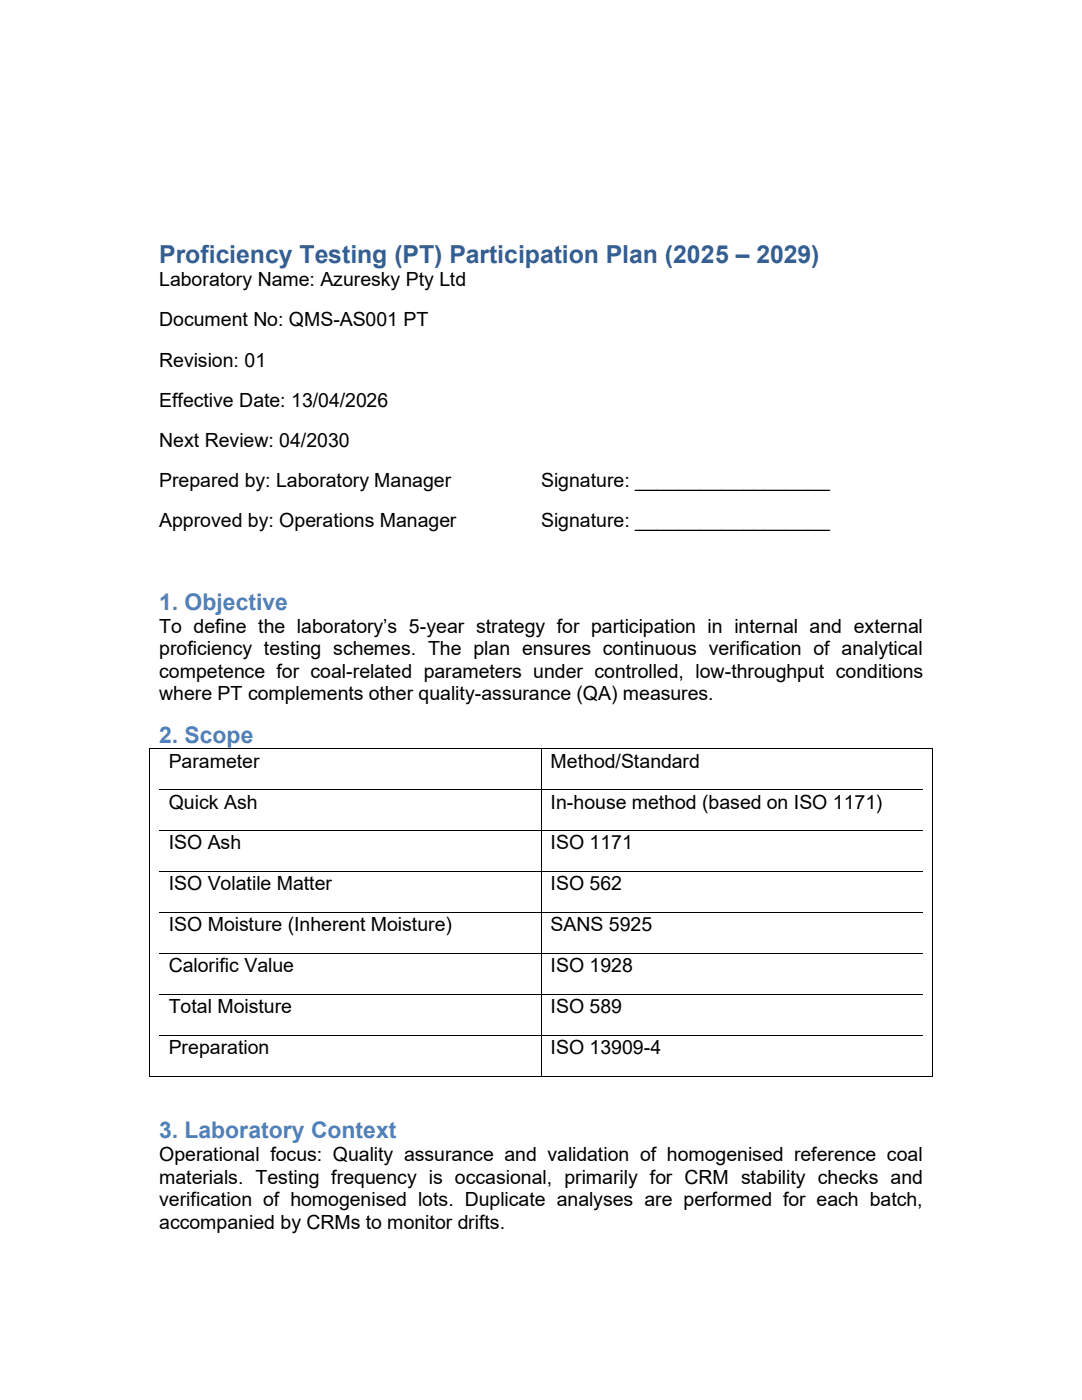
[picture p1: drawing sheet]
<svg xmlns="http://www.w3.org/2000/svg" width="216mm" height="279mm" viewBox="0 0 216 279" stroke-linecap="round" stroke-linejoin="round" font-family="sans-serif">
<defs><g id="words">
<text font-size="5" fill="#365f91" x="31.8" y="52.4">Proficiency Testing (PT) Participation Plan (2025 – 2029)</text>
<g font-size="4.6" fill="#4f81bd">
<text x="31.8" y="121.7">1. Objective</text>
<text x="31.8" y="148.4">2. Scope</text>
<text x="31.8" y="227.2">3. Laboratory Context</text>
</g>
<g font-size="3.9">
<text x="31.8" y="57.2">Laboratory Name: Azuresky Pty Ltd</text>
<text x="31.8" y="65.2">Document No: QMS-AS001 PT</text>
<text x="31.8" y="73.2">Revision: 01</text>
<text x="31.8" y="81.2">Effective Date: 13/04/2026</text>
<text x="31.8" y="89.1">Next Review: 04/2030</text>
<text x="31.8" y="97.1">Prepared by: Laboratory Manager</text>
<text x="108" y="97.1">Signature: __________________</text>
<text x="31.8" y="105.1">Approved by: Operations Manager</text>
<text x="108" y="105.1">Signature: __________________</text>
<text x="31.8" y="126.3">To define the laboratory’s 5-year strategy for participation in internal and external</text>
<text x="31.8" y="130.8">proficiency testing schemes. The plan ensures continuous verification of analytical</text>
<text x="31.8" y="135.3">competence for coal-related parameters under controlled, low-throughput conditions</text>
<text x="31.8" y="139.8">where PT complements other quality-assurance (QA) measures.</text>
<text x="33.7" y="153.2">Parameter</text>
<text x="109.9" y="153.2">Method/Standard</text>
<text x="33.7" y="161.4">Quick Ash</text>
<text x="109.9" y="161.4">In-house method (based on ISO 1171)</text>
<text x="33.7" y="169.5">ISO Ash</text>
<text x="109.9" y="169.5">ISO 1171</text>
<text x="33.7" y="177.7">ISO Volatile Matter</text>
<text x="109.9" y="177.7">ISO 562</text>
<text x="33.7" y="185.9">ISO Moisture (Inherent Moisture)</text>
<text x="109.9" y="185.9">SANS 5925</text>
<text x="33.7" y="194">Calorific Value</text>
<text x="109.9" y="194">ISO 1928</text>
<text x="33.7" y="202.2">Total Moisture</text>
<text x="109.9" y="202.2">ISO 589</text>
<text x="33.7" y="210.4">Preparation</text>
<text x="109.9" y="210.4">ISO 13909-4</text>
<text x="31.8" y="231.8">Operational focus: Quality assurance and validation of homogenised reference coal</text>
<text x="31.8" y="236.3">materials. Testing frequency is occasional, primarily for CRM stability checks and</text>
<text x="31.8" y="240.7">verification of homogenised lots. Duplicate analyses are performed for each batch,</text>
<text x="31.8" y="245.2">accompanied by CRMs to monitor drifts.</text>
</g>
</g></defs>
<g fill="none" stroke="#000" stroke-width=".2">
<path d="M29.9 149.5v65.2M29.9 149.4h156.1M31.8 157.6h76.1M108 149.5v8M108 157.7v8M108.1 157.6h76.1M186.1 149.5v65.2M31.8 165.8h76.1M31.8 173.9h76.1M108 165.8v8M108 174v8M108.1 165.8h76.1"/>
<path d="M108.1 173.9h76.1M31.8 182.1h76.1M31.8 190.3h76.1M31.8 198.5h76.1M108 182.2v8M108 190.4v8M108 198.5v8M108.1 182.1h76.1M108.1 190.3h76.1M108.1 198.5h76.1M29.9 214.8h156.1M31.8 206.6h76.1"/>
<path d="M108 206.7v8M108.1 206.6h76.1"/>
</g>
<g fill="#000">
<path d="M29.8 149.3h.1v.2h-.1z" fill-rule="evenodd"/>
<path d="M29.8 149.3h.1v.2h-.1z" fill-rule="evenodd"/>
<path d="M107.9 157.5h.2v.2h-.2z" fill-rule="evenodd"/>
<path d="M186 149.3h.2v.2h-.2z" fill-rule="evenodd"/>
<path d="M186 149.3h.2v.2h-.2z" fill-rule="evenodd"/>
<path d="M107.9 165.7h.2v.1h-.2z" fill-rule="evenodd"/>
<path d="M107.9 173.8h.2v.2h-.2z" fill-rule="evenodd"/>
<path d="M107.9 182h.2v.2h-.2z" fill-rule="evenodd"/>
<path d="M107.9 190.2h.2v.2h-.2z" fill-rule="evenodd"/>
<path d="M107.9 198.4h.2v.1h-.2z" fill-rule="evenodd"/>
<path d="M29.8 214.7h.1v.2h-.1z" fill-rule="evenodd"/>
<path d="M29.8 214.7h.1v.2h-.1z" fill-rule="evenodd"/>
<path d="M107.9 206.5h.2v.2h-.2z" fill-rule="evenodd"/>
<path d="M186 214.7h.2v.2h-.2z" fill-rule="evenodd"/>
<path d="M186 214.7h.2v.2h-.2z" fill-rule="evenodd"/>
</g>
<use href="#words"/>
</svg>
